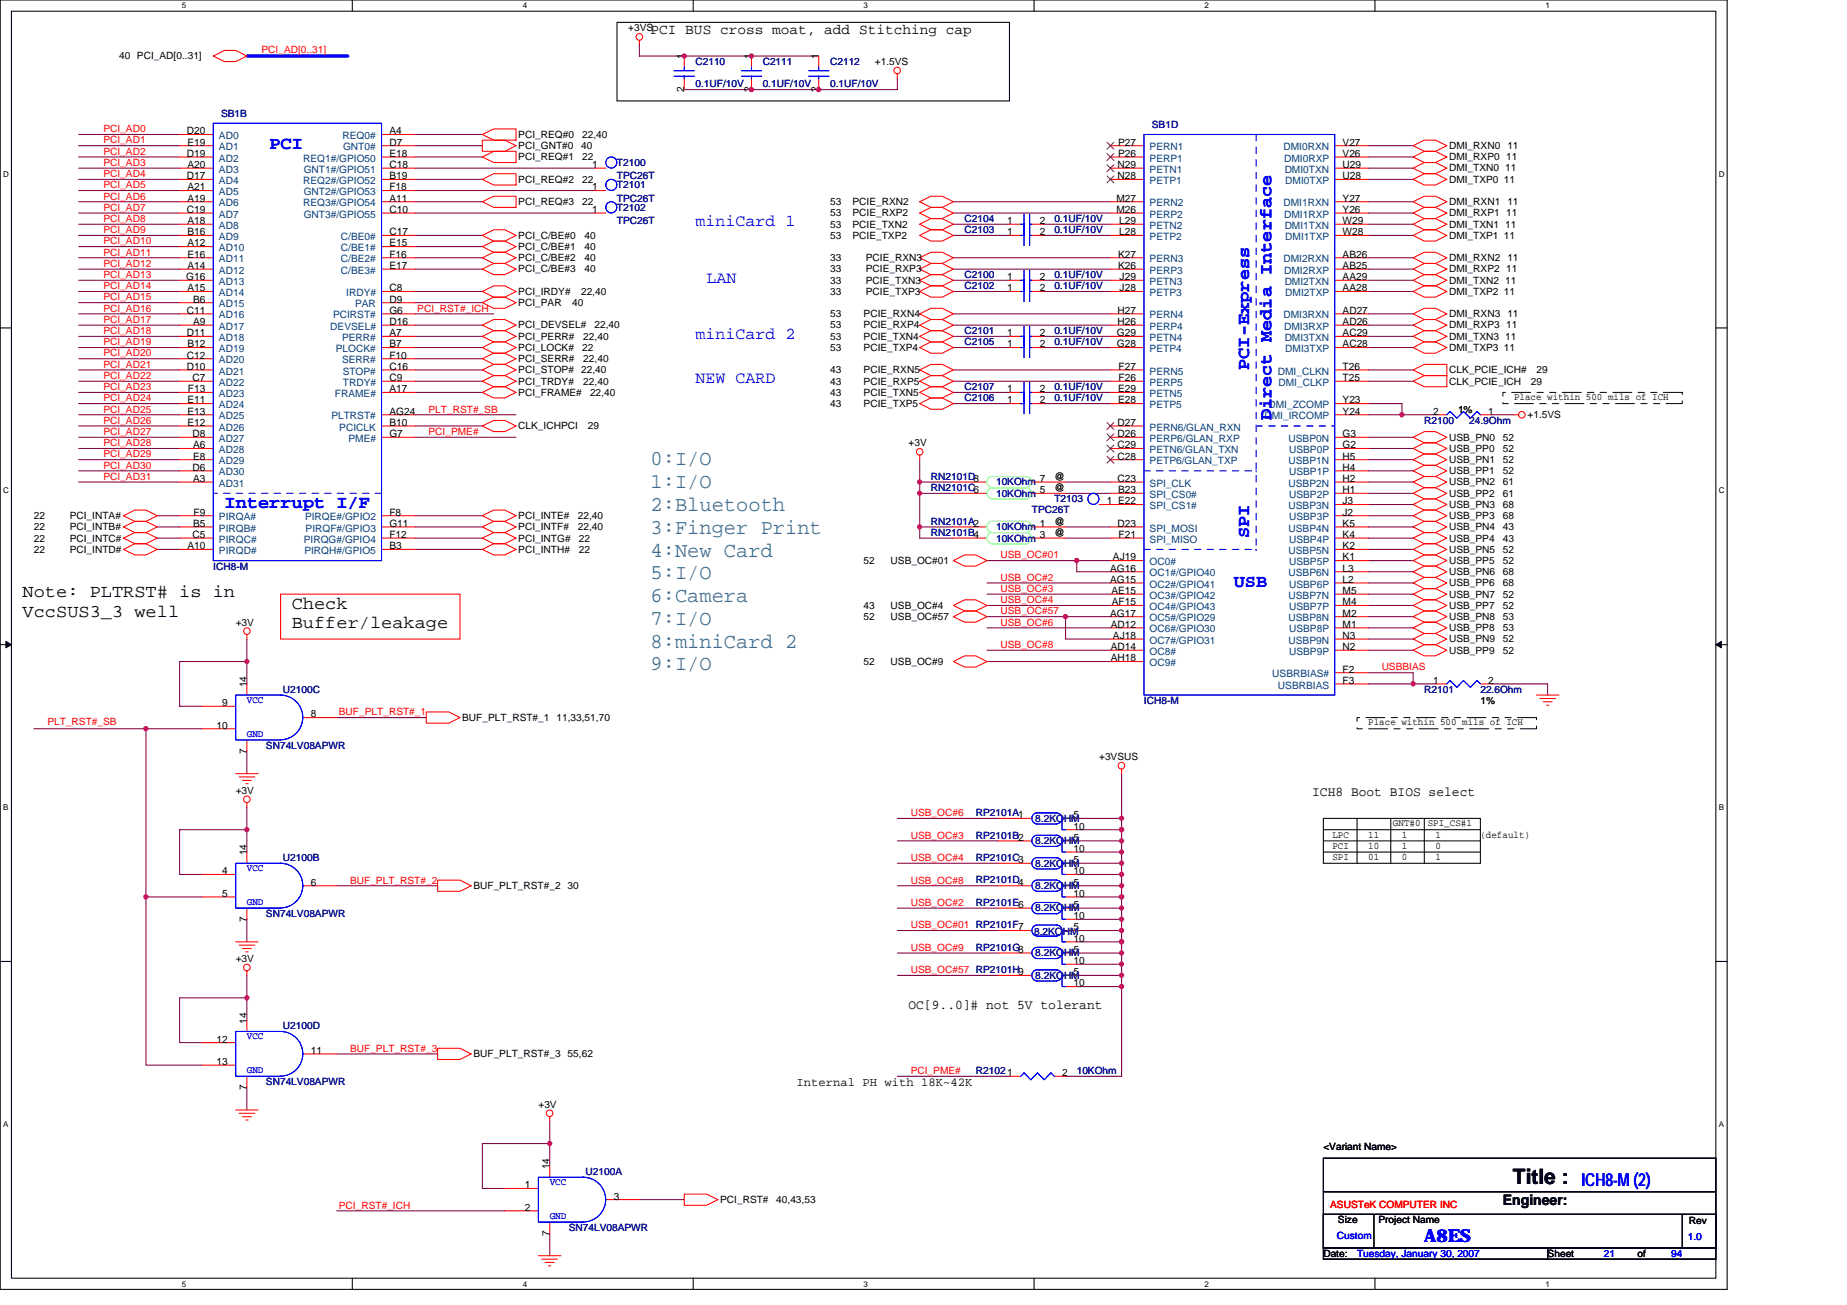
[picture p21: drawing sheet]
<svg xmlns="http://www.w3.org/2000/svg" width="297mm" height="210mm" viewBox="0 0 297 210" stroke-linecap="round" stroke-linejoin="round" font-family="sans-serif">
<defs><g id="words">
<g font-size="3.4" fill="#408080">
<text x="104.6" y="74.9">0:I/O</text>
<text x="104.6" y="78.5">1:I/O</text>
<text x="104.6" y="82.2">2:Bluetooth</text>
<text x="104.6" y="85.9">3:Finger Print</text>
<text x="104.6" y="89.5">4:New Card</text>
<text x="104.6" y="93.2">5:I/O</text>
<text x="104.6" y="96.8">6:Camera</text>
<text x="104.6" y="100.5">7:I/O</text>
<text x="104.6" y="104.2">8:miniCard 2</text>
<text x="104.6" y="107.8">9:I/O</text>
</g>
<text font-size="3.4" x="243.3" y="190.4">Title :</text>
<g font-size="2.9" fill="#00f">
<text x="43.3" y="24">PCI</text>
<text x="200.9" y="59.5" transform="rotate(-90 200.9 59.5)">PCI-Express</text>
<text x="204.5" y="67.6" transform="rotate(-90 204.5 67.6)">Direct Media Interface</text>
<text x="36.1" y="81.7">Interrupt I/F</text>
<text x="200.9" y="86.6" transform="rotate(-90 200.9 86.6)">SPI</text>
<text x="198.4" y="94.4">USB</text>
<text x="254.3" y="190.7">ICH8-M (2)</text>
<text x="229.1" y="199.8">A8ES</text>
</g>
<g font-size="2.9">
<text x="3.6" y="96.1">Note: PLTRST# is in</text>
<text x="3.6" y="99.2">VccSUS3_3 well</text>
<text x="46.9" y="97.9">Check</text>
<text x="46.9" y="101">Buffer/leakage</text>
</g>
<g font-size="2.7" fill="#00f">
<text x="111.8" y="36.4">miniCard 1</text>
<text x="113.6" y="45.4">LAN</text>
<text x="111.8" y="54.5">miniCard 2</text>
<text x="111.8" y="61.7">NEW CARD</text>
</g>
<g font-size="2.3">
<text x="104.6" y="5.4">PCI BUS cross moat, add Stitching cap</text>
<text x="241.7" y="193.9">Engineer:</text>
</g>
<g font-size="2.2">
<text x="211" y="128">ICH8 Boot BIOS select</text>
<text x="146.1" y="162.2">OC[9..0]# not 5V tolerant</text>
</g>
<text font-size="2" x="128.1" y="174.7">Internal PH with 18K~42K</text>
<g font-size="1.6">
<text x="101" y="5">+3VS</text>
<text x="19.2" y="9.5">40 PCI_AD[0..31]</text>
<text x="110" y="9.5" transform="rotate(-90 110 9.5)">1</text>
<text x="120.8" y="9.5" transform="rotate(-90 120.8 9.5)">1</text>
<text x="131.7" y="9.5" transform="rotate(-90 131.7 9.5)">1</text>
<text x="140.7" y="10.5">+1.5VS</text>
<text x="110" y="14.8" transform="rotate(-90 110 14.8)">2</text>
<text x="120.8" y="14.8" transform="rotate(-90 120.8 14.8)">2</text>
<text x="131.7" y="14.8" transform="rotate(-90 131.7 14.8)">2</text>
<text x="30" y="21.6">D20</text>
<text x="30.1" y="23.4">E19</text>
<text x="62.6" y="21.6">A4</text>
<text x="62.6" y="23.4">D7</text>
<text x="83.4" y="22.2">PCI_REQ#0</text>
<text x="83.4" y="24">PCI_GNT#0</text>
<text x="93.4" y="24">40</text>
<text x="93.6" y="22.2">22,40</text>
<text x="179.8" y="23.4">P27</text>
<text x="215.9" y="23.4">V27</text>
<text x="233" y="24">DMI_RXN0</text>
<text x="242.4" y="24">11</text>
<text x="30" y="25.2">D19</text>
<text x="30" y="28.8">D17</text>
<text x="30.1" y="27">A20</text>
<text x="62.6" y="27">C18</text>
<text x="62.6" y="25.2">E18</text>
<text x="62.6" y="28.8">B19</text>
<text x="83.4" y="25.8">PCI_REQ#1</text>
<text x="83.4" y="29.4">PCI_REQ#2</text>
<text x="93.6" y="25.8">22</text>
<text x="93.6" y="29.4">22</text>
<text x="95.2" y="27">1</text>
<text x="179.7" y="27">N29</text>
<text x="179.7" y="28.8">N28</text>
<text x="179.8" y="25.2">P26</text>
<text x="215.9" y="25.2">V26</text>
<text x="215.9" y="27">U29</text>
<text x="215.9" y="28.8">U28</text>
<text x="233" y="25.8">DMI_RXP0 11</text>
<text x="233" y="29.4">DMI_TXP0 11</text>
<text x="233" y="27.6">DMI_TXN0 11</text>
<text x="30" y="34.2">C19</text>
<text x="30.1" y="30.6">A21</text>
<text x="30.1" y="32.4">A19</text>
<text x="62.6" y="30.6">F18</text>
<text x="62.6" y="34.2">C10</text>
<text x="62.6" y="32.4">A11</text>
<text x="83.4" y="33">PCI_REQ#3</text>
<text x="93.6" y="33">22</text>
<text x="95.2" y="34.2">1</text>
<text x="95.2" y="30.6">1</text>
<text x="133.5" y="33">53</text>
<text x="133.5" y="34.8">53</text>
<text x="137.1" y="33">PCIE_RXN2</text>
<text x="137.1" y="34.8">PCIE_RXP2</text>
<text x="179.6" y="32.4">M27</text>
<text x="179.6" y="34.2">M26</text>
<text x="215.9" y="32.4">Y27</text>
<text x="215.9" y="34.2">Y26</text>
<text x="233" y="34.8">DMI_RXP1 11</text>
<text x="233" y="33">DMI_RXN1</text>
<text x="242.4" y="33">11</text>
<text x="30.1" y="36">A18</text>
<text x="30.1" y="37.8">B16</text>
<text x="30.1" y="39.6">A12</text>
<text x="30.1" y="41.4">E16</text>
<text x="62.6" y="37.8">C17</text>
<text x="62.6" y="39.6">E15</text>
<text x="62.6" y="41.4">F16</text>
<text x="83.4" y="40.2">PCI_C/BE#1</text>
<text x="83.4" y="38.4">PCI_C/BE#0</text>
<text x="94" y="40.2">40</text>
<text x="94" y="38.4">40</text>
<text x="133.5" y="36.6">53</text>
<text x="133.5" y="38.4">53</text>
<text x="137.1" y="36.6">PCIE_TXN2</text>
<text x="137.1" y="38.4">PCIE_TXP2</text>
<text x="162" y="36">1</text>
<text x="162" y="37.8">1</text>
<text x="167.2" y="36">2</text>
<text x="167.2" y="37.8">2</text>
<text x="179.8" y="41.4">K27</text>
<text x="180" y="36">L29</text>
<text x="180" y="37.8">L28</text>
<text x="215.9" y="41.4">AB26</text>
<text x="215.9" y="36">W29</text>
<text x="215.9" y="37.8">W28</text>
<text x="233" y="36.6">DMI_TXN1 11</text>
<text x="233" y="38.4">DMI_TXP1 11</text>
<text x="29.9" y="45.1">G16</text>
<text x="30.1" y="43.3">A14</text>
<text x="30.1" y="46.9">A15</text>
<text x="62.6" y="43.3">E17</text>
<text x="62.6" y="46.9">C8</text>
<text x="83.4" y="47.4">PCI_IRDY#</text>
<text x="83.4" y="43.8">PCI_C/BE#3</text>
<text x="83.4" y="42">PCI_C/BE#2</text>
<text x="93.4" y="47.4">22,40</text>
<text x="94" y="43.8">40</text>
<text x="94" y="42">40</text>
<text x="133.5" y="42">33</text>
<text x="133.5" y="47.4">33</text>
<text x="133.5" y="45.6">33</text>
<text x="133.5" y="43.8">33</text>
<text x="139.3" y="42">PCIE_RXN3</text>
<text x="139.3" y="47.4">PCIE_TXP3</text>
<text x="139.3" y="45.6">PCIE_TXN3</text>
<text x="139.3" y="43.8">PCIE_RXP3</text>
<text x="162" y="45.1">1</text>
<text x="162" y="46.9">1</text>
<text x="167.2" y="45.1">2</text>
<text x="167.2" y="46.9">2</text>
<text x="179.8" y="43.3">K26</text>
<text x="180.1" y="45.1">J29</text>
<text x="180.1" y="46.9">J28</text>
<text x="215.9" y="43.3">AB25</text>
<text x="215.9" y="45.1">AA29</text>
<text x="215.9" y="46.9">AA28</text>
<text x="233" y="43.8">DMI_RXP2 11</text>
<text x="233" y="47.4">DMI_TXP2 11</text>
<text x="233" y="42">DMI_RXN2</text>
<text x="233" y="45.6">DMI_TXN2 11</text>
<text x="242.4" y="42">11</text>
<text x="30" y="50.5">C11</text>
<text x="31" y="48.7">B6</text>
<text x="31" y="52.3">A9</text>
<text x="62.6" y="52.3">D16</text>
<text x="62.6" y="48.7">D9</text>
<text x="62.6" y="50.5">G6</text>
<text x="83.4" y="49.2">PCI_PAR</text>
<text x="83.4" y="52.8">PCI_DEVSEL#</text>
<text x="92" y="49.2">40</text>
<text x="95.6" y="52.8">22,40</text>
<text x="133.5" y="51">53</text>
<text x="133.5" y="52.8">53</text>
<text x="138.9" y="51">PCIE_RXN4</text>
<text x="138.9" y="52.8">PCIE_RXP4</text>
<text x="179.7" y="50.5">H27</text>
<text x="179.7" y="52.3">H26</text>
<text x="215.9" y="50.5">AD27</text>
<text x="215.9" y="52.3">AD26</text>
<text x="233" y="51">DMI_RXN3</text>
<text x="233" y="52.8">DMI_RXP3 11</text>
<text x="242.4" y="51">11</text>
<text x="30" y="54.1">D11</text>
<text x="30" y="57.7">C12</text>
<text x="30" y="59.5">D10</text>
<text x="30.1" y="55.9">B12</text>
<text x="62.6" y="55.9">B7</text>
<text x="62.6" y="54.1">A7</text>
<text x="62.6" y="57.7">F10</text>
<text x="62.6" y="59.5">C16</text>
<text x="83.4" y="54.6">PCI_PERR#</text>
<text x="83.4" y="56.4">PCI_LOCK#</text>
<text x="83.4" y="58.3">PCI_SERR#</text>
<text x="93.6" y="56.4">22</text>
<text x="93.8" y="54.6">22,40</text>
<text x="93.8" y="58.3">22,40</text>
<text x="133.5" y="56.4">53</text>
<text x="133.5" y="54.6">53</text>
<text x="138.9" y="56.4">PCIE_TXP4</text>
<text x="138.9" y="54.6">PCIE_TXN4</text>
<text x="162" y="55.9">1</text>
<text x="162" y="54.1">1</text>
<text x="167.2" y="55.9">2</text>
<text x="167.2" y="54.1">2</text>
<text x="179.6" y="54.1">G29</text>
<text x="179.6" y="55.9">G28</text>
<text x="179.9" y="59.5">F27</text>
<text x="215.9" y="59.5">T26</text>
<text x="215.9" y="54.1">AC29</text>
<text x="215.9" y="55.9">AC28</text>
<text x="233" y="56.4">DMI_TXP3 11</text>
<text x="233" y="54.6">DMI_TXN3 11</text>
<text x="30.1" y="64.9">E11</text>
<text x="30.2" y="63.1">F13</text>
<text x="30.9" y="61.3">C7</text>
<text x="62.6" y="61.3">C9</text>
<text x="62.6" y="63.1">A17</text>
<text x="83.4" y="63.6">PCI_FRAME#</text>
<text x="83.4" y="60">PCI_STOP#</text>
<text x="83.4" y="61.8">PCI_TRDY#</text>
<text x="93.4" y="60">22,40</text>
<text x="93.8" y="61.8">22,40</text>
<text x="94.9" y="63.6">22,40</text>
<text x="133.5" y="60">43</text>
<text x="133.5" y="61.8">43</text>
<text x="133.5" y="63.6">43</text>
<text x="133.5" y="65.4">43</text>
<text x="138.9" y="60">PCIE_RXN5</text>
<text x="138.9" y="61.8">PCIE_RXP5</text>
<text x="138.9" y="63.6">PCIE_TXN5</text>
<text x="138.9" y="65.4">PCIE_TXP5</text>
<text x="162" y="64.9">1</text>
<text x="162" y="63.1">1</text>
<text x="167.2" y="64.9">2</text>
<text x="167.2" y="63.1">2</text>
<text x="179.8" y="63.1">E29</text>
<text x="179.8" y="64.9">E28</text>
<text x="179.9" y="61.3">F26</text>
<text x="215.9" y="64.9">Y23</text>
<text x="215.9" y="61.3">T25</text>
<text x="233" y="60">CLK_PCIE_ICH#</text>
<text x="233" y="61.8">CLK_PCIE_ICH</text>
<text x="243.5" y="64.4">Place within 500 mils of ICH</text>
<text x="246.2" y="61.8">29</text>
<text x="247.1" y="60">29</text>
<text x="30.1" y="66.7">E13</text>
<text x="30.1" y="68.5">E12</text>
<text x="30.9" y="70.3">D8</text>
<text x="62.6" y="68.5">B10</text>
<text x="62.6" y="66.7">AG24</text>
<text x="62.6" y="70.3">G7</text>
<text x="83.4" y="69.1">CLK_ICHPCI</text>
<text x="94.5" y="69.1">29</text>
<text x="146.1" y="71.8">+3V</text>
<text x="179.7" y="68.5">D27</text>
<text x="179.7" y="70.3">D26</text>
<text x="215.9" y="66.7">Y24</text>
<text x="215.9" y="70.3">G3</text>
<text x="230.5" y="66.7">2</text>
<text x="233" y="70.9">USB_PN0</text>
<text x="234.5" y="66.4">1%</text>
<text x="239.3" y="66.7">1</text>
<text x="241.7" y="70.9">52</text>
<text x="245.7" y="67.3">+1.5VS</text>
<text x="30.9" y="75.7">D6</text>
<text x="31" y="72.1">A6</text>
<text x="31" y="73.9">E8</text>
<text x="31" y="77.5">A3</text>
<text x="167.2" y="77.5">7</text>
<text x="169.6" y="77.2">@</text>
<text x="179.7" y="72.1">C29</text>
<text x="179.7" y="73.9">C28</text>
<text x="179.7" y="77.5">C23</text>
<text x="215.9" y="73.9">H5</text>
<text x="215.9" y="77.5">H2</text>
<text x="215.9" y="72.1">G2</text>
<text x="215.9" y="75.7">H4</text>
<text x="233" y="72.7">USB_PP0</text>
<text x="233" y="74.5">USB_PN1</text>
<text x="233" y="76.3">USB_PP1</text>
<text x="241.7" y="74.5">52</text>
<text x="241.7" y="72.7">52</text>
<text x="241.7" y="76.3">52</text>
<text x="5.4" y="83.5">22</text>
<text x="11.2" y="83.5">PCI_INTA#</text>
<text x="31.1" y="82.9">F9</text>
<text x="62.6" y="82.9">F8</text>
<text x="83.4" y="83.5">PCI_INTE#</text>
<text x="92.9" y="83.5">22,40</text>
<text x="167.2" y="79.3">5</text>
<text x="169.6" y="79">@</text>
<text x="178" y="81.1">1 E22</text>
<text x="179.8" y="79.3">B23</text>
<text x="215.9" y="81.1">J3</text>
<text x="215.9" y="79.3">H1</text>
<text x="215.9" y="82.9">J2</text>
<text x="233" y="79.9">USB_PP2</text>
<text x="233" y="78.1">USB_PN2</text>
<text x="233" y="81.7">USB_PN3</text>
<text x="233" y="83.5">USB_PP3</text>
<text x="241.7" y="78.1">61</text>
<text x="241.7" y="81.7">68</text>
<text x="241.7" y="79.9">61</text>
<text x="241.7" y="83.5">68</text>
<text x="5.4" y="85.3">22</text>
<text x="5.4" y="88.9">22</text>
<text x="5.4" y="87.1">22</text>
<text x="11.2" y="85.3">PCI_INTB#</text>
<text x="11.2" y="88.9">PCI_INTD#</text>
<text x="11.2" y="87.1">PCI_INTC#</text>
<text x="30.1" y="88.3">A10</text>
<text x="30.9" y="86.5">C5</text>
<text x="31" y="84.7">B5</text>
<text x="62.6" y="86.5">F12</text>
<text x="62.6" y="88.3">B3</text>
<text x="62.6" y="84.7">G11</text>
<text x="83.4" y="85.3">PCI_INTF#</text>
<text x="83.4" y="87.1">PCI_INTG#</text>
<text x="83.4" y="88.9">PCI_INTH#</text>
<text x="92.9" y="85.3">22,40</text>
<text x="93.1" y="88.9">22</text>
<text x="93.1" y="87.1">22</text>
<text x="167.2" y="86.5">3</text>
<text x="167.2" y="84.7">1</text>
<text x="169.6" y="86.2">@</text>
<text x="169.6" y="84.4">@</text>
<text x="179.7" y="84.7">D23</text>
<text x="179.9" y="86.5">F21</text>
<text x="215.9" y="84.7">K5</text>
<text x="215.9" y="88.3">K2</text>
<text x="215.9" y="86.5">K4</text>
<text x="233" y="88.9">USB_PN5</text>
<text x="233" y="87.1">USB_PP4</text>
<text x="233" y="85.3">USB_PN4</text>
<text x="241.7" y="88.9">52</text>
<text x="241.7" y="85.3">43</text>
<text x="241.7" y="87.1">43</text>
<text x="138.9" y="90.7">52</text>
<text x="143.2" y="90.7">USB_OC#01</text>
<text x="178.5" y="91.9">AG16</text>
<text x="178.5" y="93.7">AG15</text>
<text x="178.7" y="95.5">AE15</text>
<text x="179" y="90.1">AJ19</text>
<text x="215.9" y="91.9">L3</text>
<text x="215.9" y="95.5">M5</text>
<text x="215.9" y="90.1">K1</text>
<text x="215.9" y="93.7">L2</text>
<text x="233" y="90.7">USB_PP5</text>
<text x="233" y="92.5">USB_PN6</text>
<text x="233" y="94.3">USB_PP6</text>
<text x="241.7" y="92.5">68</text>
<text x="241.7" y="90.7">52</text>
<text x="241.7" y="94.3">68</text>
<text x="37.9" y="100.6">+3V</text>
<text x="138.9" y="99.7">52</text>
<text x="138.9" y="97.9">43</text>
<text x="143.2" y="99.7">USB_OC#57</text>
<text x="143.2" y="97.9">USB_OC#4</text>
<text x="178.5" y="99.2">AG17</text>
<text x="178.6" y="101">AD12</text>
<text x="178.8" y="97.4">AF15</text>
<text x="215.9" y="99.2">M2</text>
<text x="215.9" y="97.4">M4</text>
<text x="215.9" y="101">M1</text>
<text x="233" y="96.1">USB_PN7</text>
<text x="233" y="97.9">USB_PP7</text>
<text x="233" y="101.5">USB_PP8</text>
<text x="233" y="99.7">USB_PN8</text>
<text x="241.7" y="96.1">52</text>
<text x="241.7" y="99.7">53</text>
<text x="241.7" y="97.9">52</text>
<text x="241.7" y="101.5">53</text>
<text x="138.9" y="106.9">52</text>
<text x="143.2" y="106.9">USB_OC#9</text>
<text x="178.6" y="104.6">AD14</text>
<text x="178.6" y="106.4">AH18</text>
<text x="179" y="102.8">AJ18</text>
<text x="215.9" y="102.8">N3</text>
<text x="215.9" y="104.6">N2</text>
<text x="233" y="103.3">USB_PN9</text>
<text x="233" y="105.1">USB_PP9</text>
<text x="241.7" y="103.3">52</text>
<text x="241.7" y="105.1">52</text>
<text x="35.7" y="113.6">9</text>
<text x="39.7" y="110.5" transform="rotate(-90 39.7 110.5)">14</text>
<text x="215.9" y="110">F3</text>
<text x="215.9" y="108.2">F2</text>
<text x="230.5" y="110">1</text>
<text x="238.1" y="113.2">1%</text>
<text x="239.3" y="110">2</text>
<text x="34.8" y="117.2">10</text>
<text x="50" y="115.4">8</text>
<text x="74.3" y="116">BUF_PLT_RST#_1 11,33,51,70</text>
<text x="220" y="116.7">Place within 500 mils of ICH</text>
<text x="39.7" y="121.2" transform="rotate(-90 39.7 121.2)">7</text>
<text x="176.8" y="122.3">+3VSUS</text>
<text x="37.9" y="127.7">+3V</text>
<text x="172.6" y="131.6">5</text>
<text x="39.7" y="137.6" transform="rotate(-90 39.7 137.6)">14</text>
<text x="172.6" y="133.4">10</text>
<text x="172.6" y="135.2">5</text>
<text x="172.6" y="137">10</text>
<text x="214.3" y="134.7">LPC</text>
<text x="214.3" y="136.5">PCI</text>
<text x="220" y="136.5">10</text>
<text x="220" y="134.7">11</text>
<text x="224" y="132.9">GNT#0</text>
<text x="225.5" y="134.7">1</text>
<text x="225.5" y="136.5">1</text>
<text x="229.6" y="132.9">SPI_CS#1</text>
<text x="230.9" y="134.7">1</text>
<text x="230.9" y="136.5">0</text>
<text x="238.1" y="134.7">(default)</text>
<text x="35.7" y="140.6">4</text>
<text x="50" y="142.5">6</text>
<text x="76.1" y="143">BUF_PLT_RST#_2 30</text>
<text x="172.6" y="142.5">5</text>
<text x="172.6" y="138.8">5</text>
<text x="172.6" y="140.6">10</text>
<text x="214.3" y="138.3">SPI</text>
<text x="220" y="138.3">01</text>
<text x="225.5" y="138.3">0</text>
<text x="230.9" y="138.3">1</text>
<text x="35.7" y="144.3">5</text>
<text x="39.7" y="148.3" transform="rotate(-90 39.7 148.3)">7</text>
<text x="172.6" y="144.3">10</text>
<text x="172.6" y="146">5</text>
<text x="172.6" y="147.8">10</text>
<text x="172.6" y="149.6">5</text>
<text x="37.9" y="154.7">+3V</text>
<text x="172.6" y="151.5">10</text>
<text x="172.6" y="153.3">5</text>
<text x="172.6" y="155.1">10</text>
<text x="172.6" y="156.9">5</text>
<text x="172.6" y="158.7">10</text>
<text x="34.8" y="167.7">12</text>
<text x="39.7" y="164.6" transform="rotate(-90 39.7 164.6)">14</text>
<text x="34.8" y="171.3">13</text>
<text x="50" y="169.5">11</text>
<text x="76.1" y="170.1">BUF_PLT_RST#_3 55,62</text>
<text x="170.8" y="173.1">2</text>
<text x="39.7" y="175.3" transform="rotate(-90 39.7 175.3)">7</text>
<text x="86.6" y="178.2">+3V</text>
<text x="212.8" y="185">&lt;Variant Name&gt;</text>
<text x="84.4" y="191.1">1</text>
<text x="88.4" y="188.1" transform="rotate(-90 88.4 188.1)">14</text>
<text x="84.4" y="194.7">2</text>
<text x="98.7" y="192.9">3</text>
<text x="115.8" y="193.5">PCI_RST#</text>
<text x="124.8" y="193.5">40,43,53</text>
<text x="215.2" y="196.7">Size</text>
<text x="221.7" y="196.7">Project Name</text>
<text x="271.6" y="196.9">Rev</text>
<text x="88.4" y="198.8" transform="rotate(-90 88.4 198.8)">7</text>
<text x="212.8" y="202.2">Date:</text>
<text x="248.9" y="202.2">Sheet</text>
<text x="263.3" y="202.2">of</text>
</g>
<g font-size="1.6" fill="#f00">
<text x="42.1" y="8.5">PCI_AD[0..31]</text>
<text x="16.6" y="23.1">PCI_AD1</text>
<text x="16.6" y="21.3">PCI_AD0</text>
<text x="16.6" y="24.9">PCI_AD2</text>
<text x="16.6" y="26.7">PCI_AD3</text>
<text x="16.6" y="28.5">PCI_AD4</text>
<text x="16.6" y="30.3">PCI_AD5</text>
<text x="16.6" y="32.1">PCI_AD6</text>
<text x="16.6" y="33.9">PCI_AD7</text>
<text x="16.6" y="35.7">PCI_AD8</text>
<text x="16.6" y="39.3">PCI_AD10</text>
<text x="16.6" y="37.5">PCI_AD9</text>
<text x="16.6" y="41.1">PCI_AD11</text>
<text x="16.6" y="42.9">PCI_AD12</text>
<text x="16.6" y="46.5">PCI_AD14</text>
<text x="16.6" y="44.7">PCI_AD13</text>
<text x="16.6" y="53.7">PCI_AD18</text>
<text x="16.6" y="50.1">PCI_AD16</text>
<text x="16.6" y="51.9">PCI_AD17</text>
<text x="16.6" y="48.3">PCI_AD15</text>
<text x="67.1" y="50.1">PCI_RST#_ICH</text>
<text x="16.6" y="57.3">PCI_AD20</text>
<text x="16.6" y="55.5">PCI_AD19</text>
<text x="16.6" y="59.1">PCI_AD21</text>
<text x="16.6" y="64.6">PCI_AD24</text>
<text x="16.6" y="61">PCI_AD22</text>
<text x="16.6" y="62.8">PCI_AD23</text>
<text x="16.6" y="71.8">PCI_AD28</text>
<text x="16.6" y="70">PCI_AD27</text>
<text x="16.6" y="68.2">PCI_AD26</text>
<text x="16.6" y="66.4">PCI_AD25</text>
<text x="68.9" y="66.4">PLT_RST#_SB</text>
<text x="68.9" y="70">PCI_PME#</text>
<text x="16.6" y="75.4">PCI_AD30</text>
<text x="16.6" y="77.2">PCI_AD31</text>
<text x="16.6" y="73.6">PCI_AD29</text>
<text x="160.9" y="89.8">USB_OC#01</text>
<text x="160.9" y="93.4">USB_OC#2</text>
<text x="160.9" y="95.2">USB_OC#3</text>
<text x="160.9" y="100.6">USB_OC#6</text>
<text x="160.9" y="97">USB_OC#4</text>
<text x="160.9" y="98.8">USB_OC#57</text>
<text x="160.9" y="104.2">USB_OC#8</text>
<text x="222.2" y="107.8">USBBIAS</text>
<text x="7.6" y="116.7">PLT_RST#_SB</text>
<text x="54.5" y="115.1">BUF_PLT_RST#_1</text>
<text x="146.5" y="131.3">USB_OC#6</text>
<text x="146.5" y="134.9">USB_OC#3</text>
<text x="56.3" y="142.1">BUF_PLT_RST#_2</text>
<text x="146.5" y="138.5">USB_OC#4</text>
<text x="146.5" y="142.1">USB_OC#8</text>
<text x="146.5" y="145.7">USB_OC#2</text>
<text x="146.5" y="149.3">USB_OC#01 RP2101F7</text>
<text x="146.5" y="152.9">USB_OC#9</text>
<text x="146.5" y="156.5">USB_OC#57 RP2101H9</text>
<text x="56.3" y="169.2">BUF_PLT_RST#_3</text>
<text x="146.5" y="172.8">PCI_PME#</text>
<text x="54.5" y="194.4">PCI_RST#_ICH</text>
<text x="213.9" y="194.2">ASUSTeK COMPUTER INC</text>
</g>
<g font-size="1.6" fill="#000080">
<text x="111.8" y="10.5">C2110</text>
<text x="122.7" y="10.5">C2111</text>
<text x="133.5" y="10.5">C2112</text>
<text x="111.8" y="14.1">0.1UF/10V</text>
<text x="122.7" y="14.1">0.1UF/10V</text>
<text x="133.5" y="14.1">0.1UF/10V</text>
<text x="35.6" y="18.8">SB1B</text>
<text x="185.2" y="20.6">SB1D</text>
<text x="99.2" y="26.7">T2100</text>
<text x="99.2" y="28.9">TPC26T</text>
<text x="99.2" y="33.9">T2102</text>
<text x="99.2" y="30.3">T2101</text>
<text x="99.2" y="32.4">TPC26T</text>
<text x="155.1" y="35.7">C2104</text>
<text x="169.6" y="35.7">0.1UF/10V</text>
<text x="99.2" y="36.1">TPC26T</text>
<text x="155.1" y="37.5">C2103</text>
<text x="169.6" y="37.5">0.1UF/10V</text>
<text x="155.1" y="44.7">C2100</text>
<text x="155.1" y="46.5">C2102</text>
<text x="169.6" y="44.7">0.1UF/10V</text>
<text x="169.6" y="46.5">0.1UF/10V</text>
<text x="155.1" y="53.7">C2101</text>
<text x="169.6" y="53.7">0.1UF/10V</text>
<text x="155.1" y="55.5">C2105</text>
<text x="169.6" y="55.5">0.1UF/10V</text>
<text x="155.1" y="64.6">C2106</text>
<text x="155.1" y="62.8">C2107</text>
<text x="169.6" y="64.6">0.1UF/10V</text>
<text x="169.6" y="62.8">0.1UF/10V</text>
<text x="229.1" y="68.2">R2100</text>
<text x="236.3" y="68.2">24.9Ohm</text>
<text x="149.7" y="77.2">RN2101D8</text>
<text x="149.7" y="79">RN2101C6</text>
<text x="160.2" y="78.1">10KOhm</text>
<text x="160.2" y="79.9">10KOhm</text>
<text x="165.9" y="82.6">TPC26T</text>
<text x="169.6" y="80.8">T2103</text>
<text x="149.7" y="86.2">RN2101B4</text>
<text x="149.7" y="84.4">RN2101A2</text>
<text x="160.2" y="87.1">10KOhm</text>
<text x="160.2" y="85.3">10KOhm</text>
<text x="34.3" y="91.6">ICH8-M</text>
<text x="45.5" y="111.4">U2100C</text>
<text x="184" y="113.2">ICH8-M</text>
<text x="229.1" y="111.4">R2101</text>
<text x="238.1" y="111.4">22.6Ohm</text>
<text x="42.8" y="120.5">SN74LV08APWR</text>
<text x="156.9" y="131.3">RP2101A1</text>
<text x="156.9" y="134.9">RP2101B2</text>
<text x="166.5" y="132.2">8.2KOHM</text>
<text x="166.5" y="135.8">8.2KOHM</text>
<text x="45.5" y="138.5">U2100B</text>
<text x="156.9" y="142.1">RP2101D4</text>
<text x="156.9" y="138.5">RP2101C3</text>
<text x="166.5" y="143">8.2KOHM</text>
<text x="166.5" y="139.4">8.2KOHM</text>
<text x="42.8" y="147.5">SN74LV08APWR</text>
<text x="156.9" y="145.7">RP2101E6</text>
<text x="166.5" y="146.6">8.2KOHM</text>
<text x="156.9" y="152.9">RP2101G8</text>
<text x="166.3" y="150.4">8.2KOHM</text>
<text x="166.5" y="153.8">8.2KOHM</text>
<text x="166.5" y="157.4">8.2KOHM</text>
<text x="45.5" y="165.5">U2100D</text>
<text x="156.9" y="172.8">R21021</text>
<text x="173.2" y="172.8">10KOhm</text>
<text x="42.8" y="174.6">SN74LV08APWR</text>
<text x="94.2" y="189">U2100A</text>
<text x="91.5" y="198">SN74LV08APWR</text>
</g>
<g font-size="1.6" fill="#004080">
<text x="35.2" y="22.4">AD0</text>
<text x="55.1" y="22.4">REQ0#</text>
<text x="35.2" y="24.2">AD1</text>
<text x="35.2" y="26">AD2</text>
<text x="35.2" y="27.8">AD3</text>
<text x="35.2" y="29.6">AD4</text>
<text x="48.8" y="26">REQ1#/GPIO50</text>
<text x="48.8" y="29.6">REQ2#/GPIO52</text>
<text x="48.8" y="27.8">GNT1#/GPIO51</text>
<text x="55.2" y="24.2">GNT0#</text>
<text x="184.9" y="24.2">PERN1</text>
<text x="184.9" y="26">PERP1</text>
<text x="184.9" y="27.8">PETN1</text>
<text x="184.9" y="29.6">PETP1</text>
<text x="206.4" y="24.2">DMI0RXN</text>
<text x="206.5" y="26">DMI0RXP</text>
<text x="206.6" y="27.8">DMI0TXN</text>
<text x="206.7" y="29.6">DMI0TXP</text>
<text x="35.2" y="31.4">AD5</text>
<text x="35.2" y="33.2">AD6</text>
<text x="35.2" y="35">AD7</text>
<text x="48.8" y="33.2">REQ3#/GPIO54</text>
<text x="48.8" y="31.4">GNT2#/GPIO53</text>
<text x="48.8" y="35">GNT3#/GPIO55</text>
<text x="184.9" y="33.2">PERN2</text>
<text x="184.9" y="35">PERP2</text>
<text x="206.4" y="33.2">DMI1RXN</text>
<text x="206.5" y="35">DMI1RXP</text>
<text x="35.2" y="36.8">AD8</text>
<text x="35.2" y="38.6">AD9</text>
<text x="35.2" y="40.4">AD10</text>
<text x="54.8" y="38.6">C/BE0#</text>
<text x="54.8" y="40.4">C/BE1#</text>
<text x="184.9" y="36.8">PETN2</text>
<text x="184.9" y="38.6">PETP2</text>
<text x="206.6" y="36.8">DMI1TXN</text>
<text x="206.7" y="38.6">DMI1TXP</text>
<text x="35.2" y="42.2">AD11</text>
<text x="35.2" y="44">AD12</text>
<text x="35.2" y="45.8">AD13</text>
<text x="35.2" y="47.6">AD14</text>
<text x="54.8" y="42.2">C/BE2#</text>
<text x="54.8" y="44">C/BE3#</text>
<text x="55.7" y="47.6">IRDY#</text>
<text x="184.9" y="42.2">PERN3</text>
<text x="184.9" y="44">PERP3</text>
<text x="184.9" y="45.8">PETN3</text>
<text x="184.9" y="47.6">PETP3</text>
<text x="206.4" y="42.2">DMI2RXN</text>
<text x="206.5" y="44">DMI2RXP</text>
<text x="206.6" y="45.8">DMI2TXN</text>
<text x="206.7" y="47.6">DMI2TXP</text>
<text x="35.2" y="49.4">AD15</text>
<text x="35.2" y="51.2">AD16</text>
<text x="35.2" y="53">AD17</text>
<text x="53.1" y="53">DEVSEL#</text>
<text x="53.6" y="51.2">PCIRST#</text>
<text x="57.1" y="49.4">PAR</text>
<text x="184.9" y="51.2">PERN4</text>
<text x="184.9" y="53">PERP4</text>
<text x="206.4" y="51.2">DMI3RXN</text>
<text x="206.5" y="53">DMI3RXP</text>
<text x="35.2" y="54.8">AD18</text>
<text x="35.2" y="56.6">AD19</text>
<text x="35.2" y="58.4">AD20</text>
<text x="54" y="56.6">PLOCK#</text>
<text x="55" y="54.8">PERR#</text>
<text x="55" y="58.4">SERR#</text>
<text x="184.9" y="54.8">PETN4</text>
<text x="184.9" y="56.6">PETP4</text>
<text x="206.6" y="54.8">DMI3TXN</text>
<text x="206.7" y="56.6">DMI3TXP</text>
<text x="35.2" y="60.2">AD21</text>
<text x="35.2" y="62.1">AD22</text>
<text x="35.2" y="63.9">AD23</text>
<text x="35.2" y="65.7">AD24</text>
<text x="53.9" y="63.9">FRAME#</text>
<text x="55.1" y="60.2">STOP#</text>
<text x="55.1" y="62.1">TRDY#</text>
<text x="184.9" y="60.2">PERN5</text>
<text x="184.9" y="62.1">PERP5</text>
<text x="184.9" y="63.9">PETN5</text>
<text x="184.9" y="65.7">PETP5</text>
<text x="204" y="65.7">DMI_ZCOMP</text>
<text x="205.5" y="60.2">DMI_CLKN</text>
<text x="205.6" y="62.1">DMI_CLKP</text>
<text x="35.2" y="67.5">AD25</text>
<text x="35.2" y="69.3">AD26</text>
<text x="35.2" y="71.1">AD27</text>
<text x="53.3" y="67.5">PLTRST#</text>
<text x="54.6" y="69.3">PCICLK</text>
<text x="56" y="71.1">PME#</text>
<text x="184.9" y="69.3">PERN6/GLAN_RXN</text>
<text x="184.9" y="71.1">PERP6/GLAN_RXP</text>
<text x="203.4" y="67.5">DMI_IRCOMP</text>
<text x="207.2" y="71.1">USBP0N</text>
<text x="35.2" y="72.9">AD28</text>
<text x="35.2" y="74.7">AD29</text>
<text x="35.2" y="76.5">AD30</text>
<text x="184.9" y="72.9">PETN6/GLAN_TXN</text>
<text x="184.9" y="74.7">PETP6/GLAN_TXP</text>
<text x="207.2" y="74.7">USBP1N</text>
<text x="207.3" y="72.9">USBP0P</text>
<text x="207.3" y="76.5">USBP1P</text>
<text x="35.2" y="78.3">AD31</text>
<text x="35.2" y="83.7">PIRQA#</text>
<text x="49.1" y="83.7">PIRQE#/GPIO2</text>
<text x="184.9" y="78.3">SPI_CLK</text>
<text x="184.9" y="80.1">SPI_CS0#</text>
<text x="184.9" y="81.9">SPI_CS1#</text>
<text x="207.2" y="78.3">USBP2N</text>
<text x="207.2" y="81.9">USBP3N</text>
<text x="207.3" y="80.1">USBP2P</text>
<text x="207.3" y="83.7">USBP3P</text>
<text x="35.2" y="85.5">PIRQB#</text>
<text x="35.2" y="87.3">PIRQC#</text>
<text x="35.2" y="89.1">PIRQD#</text>
<text x="48.9" y="87.3">PIRQG#/GPIO4</text>
<text x="49" y="89.1">PIRQH#/GPIO5</text>
<text x="49.1" y="85.5">PIRQF#/GPIO3</text>
<text x="184.9" y="85.5">SPI_MOSI</text>
<text x="184.9" y="87.3">SPI_MISO</text>
<text x="207.2" y="85.5">USBP4N</text>
<text x="207.2" y="89.1">USBP5N</text>
<text x="207.3" y="87.3">USBP4P</text>
<text x="184.9" y="90.9">OC0#</text>
<text x="184.9" y="92.7">OC1#/GPIO40</text>
<text x="184.9" y="94.5">OC2#/GPIO41</text>
<text x="207.2" y="92.7">USBP6N</text>
<text x="207.3" y="90.9">USBP5P</text>
<text x="207.3" y="94.5">USBP6P</text>
<text x="184.9" y="96.3">OC3#/GPIO42</text>
<text x="184.9" y="98.1">OC4#/GPIO43</text>
<text x="184.9" y="99.9">OC5#/GPIO29</text>
<text x="184.9" y="101.7">OC6#/GPIO30</text>
<text x="207.2" y="96.3">USBP7N</text>
<text x="207.2" y="99.9">USBP8N</text>
<text x="207.3" y="98.1">USBP7P</text>
<text x="207.3" y="101.7">USBP8P</text>
<text x="184.9" y="103.5">OC7#/GPIO31</text>
<text x="184.9" y="105.3">OC8#</text>
<text x="184.9" y="107.1">OC9#</text>
<text x="207.2" y="103.5">USBP9N</text>
<text x="207.3" y="105.3">USBP9P</text>
<text x="204.6" y="108.9">USBRBIAS#</text>
<text x="205.5" y="110.7">USBRBIAS</text>
</g>
<g font-size="1.6" fill="#00f">
<text x="39.7" y="113.1">VCC</text>
<text x="39.7" y="118.5">GND</text>
<text x="39.7" y="140.1">VCC</text>
<text x="39.7" y="145.5">GND</text>
<text x="39.7" y="167.2">VCC</text>
<text x="39.7" y="172.6">GND</text>
<text x="88.4" y="190.6">VCC</text>
<text x="88.4" y="196">GND</text>
<text x="215" y="199.3">Custom</text>
<text x="218.2" y="202.2">Tuesday, January 30, 2007</text>
<text x="257.9" y="202.2">21</text>
<text x="268.7" y="202.2">94</text>
<text x="271.4" y="199.5">1.0</text>
</g>
<g font-size="1.3">
<text x="29.2" y="1.4">5</text>
<text x="84.1" y="1.4">4</text>
<text x="138.9" y="1.4">3</text>
<text x="193.7" y="1.4">2</text>
<text x="248.5" y="1.4">1</text>
<text x=".5" y="28.4">D</text>
<text x="276.4" y="28.4">D</text>
<text x=".5" y="79.4">C</text>
<text x="276.4" y="79.4">C</text>
<text x=".5" y="130.3">B</text>
<text x="276.4" y="130.3">B</text>
<text x=".5" y="181.3">A</text>
<text x="276.4" y="181.3">A</text>
<text x="29.2" y="206.9">5</text>
<text x="84.1" y="206.9">4</text>
<text x="138.9" y="206.9">3</text>
<text x="193.7" y="206.9">2</text>
<text x="248.5" y="206.9">1</text>
</g>
</g></defs>
<path d="M0 0h277.8v207.4h-277.8zM1.8 1.8h274.1v203.8h-274.1z" fill="none" stroke="#000" stroke-width=".17"/>
<g fill="#fff">
<path d="M29.2 .2h.8v1.4h-.8z"/>
<path d="M29.2 205.8h.8v1.4h-.8z"/>
</g>
<path d="M56.7 0v1.8M56.7 205.6v1.8" fill="none" stroke="#000" stroke-width=".17"/>
<g fill="#fff">
<path d="M84.1 .2h.7v1.4h-.7z"/>
<path d="M84.1 205.8h.7v1.4h-.7z"/>
</g>
<path d="M111.5 0v1.8M111.5 205.6v1.8" fill="none" stroke="#000" stroke-width=".17"/>
<g fill="#fff">
<path d="M138.9 .2h.7v1.4h-.7z"/>
<path d="M138.9 205.8h.7v1.4h-.7z"/>
</g>
<path d="M166.3 0v1.8M166.3 205.6v1.8" fill="none" stroke="#000" stroke-width=".17"/>
<g fill="#fff">
<path d="M193.7 .2h.7v1.4h-.7z"/>
<path d="M193.7 205.8h.7v1.4h-.7z"/>
</g>
<path d="M221.1 0v1.8M221.1 205.6v1.8" fill="none" stroke="#000" stroke-width=".17"/>
<g fill="#fff">
<path d="M248.5 .2h.8v1.4h-.8z"/>
<path d="M248.5 205.8h.8v1.4h-.8z"/>
<path d="M.5 27.3h.9v1.4h-.9z"/>
<path d="M276.4 27.3h.9v1.4h-.9z"/>
<path d="M.5 78.2h.9v1.5h-.9z"/>
<path d="M276.4 78.2h.9v1.5h-.9z"/>
</g>
<path d="M0 52.7h1.8M275.9 52.7h1.8" fill="none" stroke="#000" stroke-width=".17"/>
<g fill="#fff">
<path d="M.5 129.2h.9v1.4h-.9z"/>
<path d="M276.4 129.2h.9v1.4h-.9z"/>
</g>
<path d="M0 103.7h1.8M275.9 103.7h1.8" fill="none" stroke="#000" stroke-width=".17"/>
<path d="M.9 103.2l.9 .5-.9 .5zM275.9 103.7l.9-.5v1z" fill="#000" stroke="#000" stroke-width=".16"/>
<g fill="#fff">
<path d="M.5 180.1h.9v1.4h-.9z"/>
<path d="M276.4 180.1h.9v1.4h-.9z"/>
</g>
<g fill="none" stroke="#000" stroke-width=".17">
<path d="M99.2 3.6h63.1v12.6h-63.1zM212.8 131.6h25.3v7.3h-25.3zM212.8 137.1h25.3M212.8 135.3h25.3M212.8 133.5h25.3M218.2 131.6v7.3M223.7 131.6v7.3M229.1 131.6v7.3M0 154.6h1.8M275.9 154.6h1.8M212.8 186.3h63.1v14.4h-63.1zM212.8 195.3h8.2v5.4h-8.2z"/>
<path d="M212.8 191.7h63.1M221.1 195.3h49.4M270.5 195.3h5.4v5.4h-5.4zM212.8 200.7h36.1v1.8h-36.1zM248.9 200.7h27v1.8h-27z"/>
</g>
<g fill="none" stroke="#800040" stroke-width=".17">
<path d="M102.8 7.2v1.8h28.9M144.3 12.6v1.8h-34.3M12.7 23.4h16.2M12.7 25.3h16.2M12.7 27.1h16.2M12.7 39.7h16.2M12.7 21.6h16.2M12.7 30.6h16.2M12.7 37.9h16.2M12.7 28.9h16.2M12.7 32.4h16.2M12.7 34.3h16.2"/>
<path d="M12.7 36.1h16.2M66.8 23.4h10.8M66.8 25.3h10.8M66.8 27.1h28.8M66.8 39.7h10.8M66.8 21.6h10.8M66.8 30.6h28.8M66.8 37.9h10.8M66.8 28.9h10.8M66.8 32.4h10.8M66.8 34.3h28.8M153.3 37.9h9"/>
<path d="M153.3 32.4h25.3M153.3 34.3h25.3M153.3 36.1h9M167.7 37.9h10.9M167.7 36.1h10.9M220 23.4h7.3M220 25.3h7.3M220 27.1h7.3M220 37.9h7.3M220 28.9h7.3M220 32.4h7.3M220 34.3h7.3"/>
<path d="M220 36.1h7.3M12.7 54.1h16.2M12.7 57.7h16.2M12.7 50.5h16.2M12.7 43.3h16.2M12.7 52.3h16.2M12.7 48.7h16.2M12.7 41.5h16.2M12.7 55.9h16.2M12.7 46.9h16.2M12.7 45.1h16.2M12.7 59.5h16.2"/>
<path d="M66.8 54.1h10.8M66.8 57.7h10.8M66.8 50.5h12.6M66.8 43.3h10.8M66.8 52.3h10.8M66.8 48.7h10.8M66.8 41.5h10.8M66.8 55.9h10.8M66.8 46.9h10.8M66.8 59.5h10.8M153.3 54.1h9M153.3 50.5h25.3"/>
<path d="M153.3 43.3h25.3M153.3 52.3h25.3M153.3 41.5h25.3M153.3 55.9h9M153.3 46.9h9M153.3 45.1h9M153.3 59.5h25.3M167.7 54.1h10.9M167.7 55.9h10.9M167.7 46.9h10.9M167.7 45.1h10.9M220 54.1h7.3"/>
<path d="M220 50.5h7.3M220 43.3h7.3M220 52.3h7.3M220 41.5h7.3M220 55.9h7.3M220 46.9h7.3M220 45.1h7.3M220 59.5h7.3M12.7 75.7h16.2M12.7 64.9h16.2M12.7 66.7h16.2M12.7 61.3h16.2"/>
<path d="M12.7 77.5h16.2M12.7 72.1h16.2M12.7 63.1h16.2M12.7 70.3h16.2M12.7 73.9h16.2M12.7 68.5h16.2M66.8 66.7h16.2M66.8 61.3h10.8M66.8 63.1h10.8M66.8 70.3h16.2M66.8 68.5h10.8M147.9 79.4v7.2h5.4"/>
<path d="M147.9 79.4h5.4M147.9 73.9v3.6M153.3 77.5h-5.4v1.9M153.3 64.9h9M153.3 61.3h25.3M153.3 63.1h9M167.7 64.9h10.9M167.7 63.1h10.9M171.4 77.5h7.2M171.4 79.4h7.2M220 75.7h7.3M220 64.9h5.5v1.8"/>
<path d="M220 66.7h10.9M220 61.3h7.3M220 77.5h7.3M220 72.1h7.3M220 70.3h7.3M220 73.9h7.3M220 79.4h7.3M239.9 66.7h3.6M25.3 84.8h3.6M25.3 86.6h3.6M25.3 88.4h3.6M25.3 83h3.6"/>
<path d="M66.8 84.8h10.8M66.8 86.6h10.8M66.8 88.4h10.8M66.8 83h10.8M147.9 84.8h5.4M158.7 90.2h19.9M158.7 99.2h19.9M158.7 97.4h19.9M158.7 93.8h19.9M158.7 95.6h19.9M171.4 84.8h7.2M171.4 86.6h7.2"/>
<path d="M171.4 99.2v3.6h7.2M173.2 90.2v1.8h5.4M220 84.8h7.3M220 86.6h7.3M220 88.4h7.3M220 83h7.3M220 90.2h7.3M220 92h7.3M220 99.2h7.3M220 97.4h7.3M220 93.8h7.3M220 81.2h7.3"/>
<path d="M220 95.6h7.3M5.4 117.2h27.1M23.5 117.2v27.1M39.7 106.4h-10.8v7.2h3.6M39.7 102.8v7.2M54.1 115.4h14.5M158.7 101h19.9M158.7 106.4h19.9M158.7 104.6h19.9M220 110h10.9M220 108.2h7.3v1.8M220 101h7.3"/>
<path d="M220 102.8h7.3M220 104.6h7.3M239.9 110h9v1.8M39.7 133.5h-10.8v7.2h3.6M39.7 120.8v3.6M39.7 129.8v7.3M144.3 138.9h16.2M144.3 135.3h16.2M144.3 131.6h16.2M173.2 138.9h7.2M173.2 135.3h7.2M173.2 137.1h7.2"/>
<path d="M173.2 131.6h7.2M173.2 133.5h7.2M180.4 124.4v30.7M23.5 144.3v27h9M23.5 144.3h9M39.7 147.9v3.6M39.7 156.9v7.2M54.1 142.5h16.3M144.3 153.3h16.2M144.3 149.7h16.2M144.3 146.1h16.2M144.3 142.5h16.2"/>
<path d="M144.3 156.9h16.2M173.2 153.3h7.2M173.2 149.7h7.2M173.2 146.1h7.2M173.2 147.9h7.2M173.2 140.7h7.2M173.2 144.3h7.2M173.2 142.5h7.2M173.2 151.5h7.2M173.2 155.1h7.2M180.4 155.1v1.8h-7.2M180.4 156.9v1.8h-7.2"/>
<path d="M180.4 158.7v14.4h-9M39.7 160.5h-10.8v7.2h3.6M39.7 174.9v3.6M54.1 169.5h16.3M144.3 173.1h18M54.1 194.8h27.1M88.4 180.3v7.3M88.4 198.4v3.6M88.4 183.9h-10.8v7.3h3.6M102.8 193h7.2"/>
</g>
<g fill="#f0f" stroke="#f0f" stroke-width=".17">
<circle cx="227.3" cy="110" r=".35"/>
<circle cx="173.1" cy="90.2" r=".35"/>
<circle cx="225.5" cy="66.7" r=".35"/>
<circle cx="171.3" cy="99.2" r=".35"/>
<circle cx="147.9" cy="79.3" r=".35"/>
<circle cx="147.9" cy="84.7" r=".35"/>
<circle cx="180.4" cy="153.3" r=".35"/>
<circle cx="180.4" cy="151.5" r=".35"/>
<circle cx="180.4" cy="149.7" r=".35"/>
<circle cx="180.4" cy="138.8" r=".35"/>
<circle cx="180.4" cy="133.4" r=".35"/>
<circle cx="180.4" cy="131.6" r=".35"/>
<circle cx="180.4" cy="147.9" r=".35"/>
<circle cx="180.4" cy="144.3" r=".35"/>
<circle cx="180.4" cy="142.5" r=".35"/>
<circle cx="180.4" cy="137" r=".35"/>
<circle cx="180.4" cy="140.6" r=".35"/>
<circle cx="180.4" cy="158.7" r=".35"/>
<circle cx="39.7" cy="160.5" r=".35"/>
<circle cx="39.7" cy="133.4" r=".35"/>
<circle cx="39.7" cy="106.4" r=".35"/>
<circle cx="88.4" cy="183.9" r=".35"/>
<circle cx="23.5" cy="117.2" r=".35"/>
<circle cx="23.5" cy="144.3" r=".35"/>
<circle cx="180.4" cy="146.1" r=".35"/>
<circle cx="180.4" cy="135.2" r=".35"/>
<circle cx="180.4" cy="155.1" r=".35"/>
<circle cx="180.4" cy="156.9" r=".35"/>
<circle cx="147.9" cy="77.5" r=".35"/>
<circle cx="120.8" cy="9" r=".35"/>
<circle cx="110" cy="9" r=".35"/>
<circle cx="131.7" cy="14.4" r=".35"/>
<circle cx="120.8" cy="14.4" r=".35"/>
</g>
<path d="M39.7 9h16.2" fill="none" stroke="#00f" stroke-width=".53"/>
<g fill="none" stroke="#f00" stroke-width=".17">
<path d="M34.3 9l1.8-.9h1.8l1.8 .9-1.8 .9h-1.8zM102.8 6.5v.7M110 9v1.8M110 12.6v1.8M120.9 9v1.8M120.9 12.6v1.8M131.7 9v1.8M131.7 12.6v1.8M144.3 11.9v.7M28.9 36.1h5.4M28.9 23.4h5.4M28.9 25.3h5.4"/>
<path d="M28.9 27.1h5.4M28.9 28.9h5.4M28.9 32.4h5.4M28.9 34.3h5.4M28.9 37.9h5.4M28.9 21.6h5.4M28.9 30.6h5.4M28.9 39.7h5.4M61.4 23.4h5.4M61.4 25.3h5.4M61.4 27.1h5.4M61.4 28.9h5.4"/>
<path d="M61.4 32.4h5.4M61.4 34.3h5.4M61.4 37.9h5.4M61.4 21.6h5.4M61.4 30.6h5.4M61.4 39.7h5.4M77.6 39.7l1.8-.9h1.8l1.8 .9-1.8 .9h-1.8zM77.6 37.9l1.8-.9h1.8l1.8 .9-1.8 .9h-1.8zM77.6 21.6l1.8-.9h3.6v1.8h-3.6zM77.6 25.3l1.8-1h3.6v1.8h-3.6zM77.6 28.9l1.8-1h3.6v1.9h-3.6zM77.6 32.4l1.8-.8h3.6v1.8h-3.6z"/>
<path d="M77.6 22.5h3.6l1.8 .9-1.8 .9h-3.6zM95.6 27.1h1.8M95.6 34.3h1.8M95.6 30.6h1.8M147.9 36.1l1.8-.9h1.8l1.8 .9-1.8 .9h-1.8zM147.9 32.4l1.8-.8h1.8l1.8 .8-1.8 1h-1.8zM147.9 37.9l1.8-.9h1.8l1.8 .9-1.8 .9h-1.8zM147.9 34.3l1.8-.9h1.8l1.8 .9-1.8 .9h-1.8zM162.3 36.1h1.8M162.3 37.9h1.8M165.9 36.1h1.8M165.9 37.9h1.8"/>
<path d="M178.6 36.1h5.4M178.6 23.4h5.4M178.6 25.3h5.4M178.6 27.1h5.4M178.6 28.9h5.4M178.6 32.4h5.4M178.6 34.3h5.4M178.6 37.9h5.4M214.6 36.1h5.4M214.6 23.4h5.4M214.6 25.3h5.4M214.6 27.1h5.4"/>
<path d="M214.6 28.9h5.4M214.6 32.4h5.4M214.6 34.3h5.4M214.6 37.9h5.4M227.3 23.4l1.8-.9h1.8l1.8 .9-1.8 .9h-1.8zM227.3 34.3l1.8-.9h1.8l1.8 .9-1.8 .9h-1.8zM227.3 25.3l1.8-1h1.8l1.8 1-1.8 .8h-1.8zM227.3 36.1l1.8-.9h1.8l1.8 .9-1.8 .9h-1.8zM227.3 37.9l1.8-.9h1.8l1.8 .9-1.8 .9h-1.8zM227.3 28.9l1.8-1h1.8l1.8 1-1.8 .9h-1.8zM227.3 27.1l1.8-1h1.8l1.8 1-1.8 .8h-1.8zM227.3 32.4l1.8-.8h1.8l1.8 .8-1.8 1h-1.8z"/>
<path d="M28.9 45.1h5.4M28.9 46.9h5.4M28.9 41.5h5.4M28.9 43.3h5.4M28.9 50.5h5.4M28.9 52.3h5.4M28.9 54.1h5.4M28.9 55.9h5.4M28.9 59.5h5.4M28.9 48.7h5.4M28.9 57.7h5.4M61.4 46.9h5.4"/>
<path d="M61.4 41.5h5.4M61.4 43.3h5.4M61.4 50.5h5.4M61.4 52.3h5.4M61.4 54.1h5.4M61.4 55.9h5.4M61.4 59.5h5.4M61.4 48.7h5.4M61.4 57.7h5.4M77.6 54.1l1.8-.9h1.8l1.8 .9-1.8 .9h-1.8zM77.6 55.9l1.8-.9h1.8l1.8 .9-1.8 .9h-1.8zM77.6 57.7l1.8-.9h1.8l1.8 .9-1.8 .9h-1.8z"/>
<path d="M77.6 59.5l1.8-.9h1.8l1.8 .9-1.8 .9h-1.8zM77.6 48.7l1.8-.9h1.8l1.8 .9-1.8 .9h-1.8zM77.6 52.3l1.8-.9h1.8l1.8 .9-1.8 .9h-1.8zM77.6 46.9l1.8-.9h1.8l1.8 .9-1.8 .9h-1.8zM77.6 43.3l1.8-.9h1.8l1.8 .9-1.8 .9h-1.8zM77.6 41.5l1.8-.9h1.8l1.8 .9-1.8 .9h-1.8zM147.9 55.9l1.8-.9h1.8l1.8 .9-1.8 .9h-1.8zM147.9 50.5l1.8-.9h1.8l1.8 .9-1.8 .9h-1.8zM147.9 52.3l1.8-.9h1.8l1.8 .9-1.8 .9h-1.8zM147.9 54.1l1.8-.9h1.8l1.8 .9-1.8 .9h-1.8zM147.9 59.5l1.8-.9h1.8l1.8 .9-1.8 .9h-1.8zM147.9 41.5l1.8-.9h1.8l1.8 .9-1.8 .9h-1.8z"/>
<path d="M147.9 46.9l1.8-.9h1.8l1.8 .9-1.8 .9h-1.8zM147.9 45.1l1.8-.9h1.8l1.8 .9-1.8 .9h-1.8zM147.9 43.3l1.8-.9h1.8l1.8 .9-1.8 .9h-1.8zM162.3 45.1h1.8M162.3 46.9h1.8M162.3 54.1h1.8M162.3 55.9h1.8M165.9 45.1h1.8M165.9 46.9h1.8M165.9 54.1h1.8M165.9 55.9h1.8M178.6 45.1h5.4"/>
<path d="M178.6 46.9h5.4M178.6 41.5h5.4M178.6 43.3h5.4M178.6 50.5h5.4M178.6 52.3h5.4M178.6 54.1h5.4M178.6 55.9h5.4M178.6 59.5h5.4M214.6 45.1h5.4M214.6 46.9h5.4M214.6 41.5h5.4M214.6 43.3h5.4"/>
<path d="M214.6 50.5h5.4M214.6 52.3h5.4M214.6 54.1h5.4M214.6 55.9h5.4M214.6 59.5h5.4M227.3 55.9l1.8-.9h1.8l1.8 .9-1.8 .9h-1.8zM227.3 50.5l1.8-.9h1.8l1.8 .9-1.8 .9h-1.8zM227.3 54.1l1.8-.9h1.8l1.8 .9-1.8 .9h-1.8zM227.3 43.3l1.8-.9h1.8l1.8 .9-1.8 .9h-1.8zM227.3 46.9l1.8-.9h1.8l1.8 .9-1.8 .9h-1.8zM227.3 52.3l1.8-.9h1.8l1.8 .9-1.8 .9h-1.8zM227.3 41.5l1.8-.9h1.8l1.8 .9-1.8 .9h-1.8z"/>
<path d="M227.3 45.1l1.8-.9h1.8l1.8 .9-1.8 .9h-1.8zM227.3 59.5l1.8-.9h3.6v1.8h-3.6zM28.9 66.7h5.4M28.9 64.9h5.4M28.9 63.1h5.4M28.9 61.3h5.4M28.9 68.5h5.4M28.9 70.3h5.4M28.9 72.1h5.4M28.9 73.9h5.4M28.9 75.7h5.4M28.9 77.5h5.4"/>
<path d="M61.4 66.7h5.4M61.4 63.1h5.4M61.4 61.3h5.4M61.4 68.5h5.4M61.4 70.3h5.4M77.6 63.1l1.8-.9h1.8l1.8 .9-1.8 .9h-1.8zM77.6 68.5l1.8-.9h1.8l1.8 .9-1.8 .9h-1.8zM77.6 61.3l1.8-.9h1.8l1.8 .9-1.8 .9h-1.8zM147.9 61.3l1.8-.9h1.8l1.8 .9-1.8 .9h-1.8zM147.9 63.1l1.8-.9h1.8l1.8 .9-1.8 .9h-1.8zM147.9 64.9l1.8-.9h1.8l1.8 .9-1.8 .9h-1.8zM147.9 73.2v.7"/>
<path d="M153.3 77.5h5.4M153.3 79.4h5.4M162.3 64.9h1.8M162.3 63.1h1.8M165.9 64.9h1.8M165.9 63.1h1.8M165.9 77.5h5.5M165.9 79.4h5.5M178.6 64.9h5.4M178.6 63.1h5.4M178.6 61.3h5.4M178.6 68.5h5.4"/>
<path d="M178.6 70.3h5.4M178.6 72.1h5.4M178.6 73.9h5.4M178.6 77.5h5.4M178.6 79.4h5.4M214.6 66.7h5.4M214.6 64.9h5.4M214.6 61.3h5.4M214.6 70.3h5.4M214.6 72.1h5.4M214.6 73.9h5.4M214.6 75.7h5.4"/>
<path d="M214.6 77.5h5.4M214.6 79.4h5.4M227.3 70.3l1.8-.9h1.8l1.8 .9-1.8 .9h-1.8zM227.3 72.1l1.8-.9h1.8l1.8 .9-1.8 .9h-1.8zM227.3 61.3l1.8-.9h3.6v1.8h-3.6zM227.3 79.4l1.8-1h1.8l1.8 1-1.8 .8h-1.8zM227.3 77.5l1.8-.9h1.8l1.8 .9-1.8 .9h-1.8zM227.3 73.9l1.8-.9h1.8l1.8 .9-1.8 .9h-1.8zM227.3 75.7l1.8-.9h1.8l1.8 .9-1.8 .9h-1.8zM230.9 66.7h1.8M238.1 66.7h1.8M243.5 66.7h.7"/>
<path d="M19.9 84.8l1.8-.9h1.8l1.8 .9-1.8 .9h-1.8zM19.9 88.4l1.8-.9h1.8l1.8 .9-1.8 .9h-1.8zM19.9 83l1.8-1h1.8l1.8 1-1.8 .9h-1.8zM19.9 86.6l1.8-.9h1.8l1.8 .9-1.8 .9h-1.8zM28.9 83h5.4M28.9 84.8h5.4M28.9 86.6h5.4M28.9 88.4h5.4M45.1 95.6h28.9v7.2h-28.9zM61.4 83h5.4M61.4 84.8h5.4M61.4 86.6h5.4"/>
<path d="M61.4 88.4h5.4M77.6 84.8l1.8-.9h1.8l1.8 .9-1.8 .9h-1.8zM77.6 86.6l1.8-.9h1.8l1.8 .9-1.8 .9h-1.8zM77.6 83l1.8-1h1.8l1.8 1-1.8 .9h-1.8zM77.6 88.4l1.8-.9h1.8l1.8 .9-1.8 .9h-1.8zM153.3 90.2l1.8-.9h1.8l1.8 .9-1.8 .9h-1.8zM153.3 99.2l1.8-.9h1.8l1.8 .9-1.8 .9h-1.8zM153.3 97.4l1.8-.9h1.8l1.8 .9-1.8 .9h-1.8zM153.3 84.8h5.4M153.3 86.6h5.4M165.9 84.8h5.5M165.9 86.6h5.5"/>
<path d="M176.8 81.2h7.2M178.6 90.2h5.4M178.6 92h5.4M178.6 93.8h5.4M178.6 95.6h5.4M178.6 97.4h5.4M178.6 99.2h5.4M178.6 84.8h5.4M178.6 86.6h5.4M214.6 90.2h5.4M214.6 92h5.4M214.6 93.8h5.4"/>
<path d="M214.6 95.6h5.4M214.6 97.4h5.4M214.6 99.2h5.4M214.6 81.2h5.4M214.6 83h5.4M214.6 84.8h5.4M214.6 86.6h5.4M214.6 88.4h5.4M227.3 90.2l1.8-.9h1.8l1.8 .9-1.8 .9h-1.8zM227.3 88.4l1.8-.9h1.8l1.8 .9-1.8 .9h-1.8zM227.3 95.6l1.8-.9h1.8l1.8 .9-1.8 .9h-1.8zM227.3 97.4l1.8-.9h1.8l1.8 .9-1.8 .9h-1.8z"/>
<path d="M227.3 86.6l1.8-.9h1.8l1.8 .9-1.8 .9h-1.8zM227.3 84.8l1.8-.9h1.8l1.8 .9-1.8 .9h-1.8zM227.3 99.2l1.8-.9h1.8l1.8 .9-1.8 .9h-1.8zM227.3 92l1.8-.9h1.8l1.8 .9-1.8 .9h-1.8zM227.3 93.8l1.8-.9h1.8l1.8 .9-1.8 .9h-1.8zM227.3 81.2l1.8-1h1.8l1.8 1-1.8 .8h-1.8zM227.3 83l1.8-1h1.8l1.8 1-1.8 .9h-1.8zM32.5 113.6h5.4M32.5 117.2h5.4M39.7 102.1v.7M39.7 110v1.8M39.7 119v1.8"/>
<path d="M48.7 115.4h5.4M68.6 114.5h3.6l1.8 .9-1.8 .9h-3.6zM153.3 106.4l1.8-.9h1.8l1.8 .9-1.8 .9h-1.8zM178.6 101h5.4M178.6 102.8h5.4M178.6 104.6h5.4M178.6 106.4h5.4M214.6 110h5.4M214.6 101h5.4M214.6 102.8h5.4M214.6 108.2h5.4M214.6 104.6h5.4"/>
<path d="M227.3 102.8l1.8-.9h1.8l1.8 .9-1.8 .9h-1.8zM227.3 104.6l1.8-.9h1.8l1.8 .9-1.8 .9h-1.8zM227.3 101l1.8-.9h1.8l1.8 .9-1.8 .9h-1.8zM230.9 110h1.8M238.1 110h1.8M247.1 111.8h3.6M247.6 112.4h2.6M248.2 112.9h1.4M248.7 113.4h.4M37.9 124.4h3.6M38.5 125h2.5M39 125.5h1.4"/>
<path d="M39.5 126h.4M39.7 129.1v.7M39.7 137.1v1.8M160.5 131.6h5.4M160.5 135.3h5.4M160.5 138.9h5.4M171.4 131.6h1.8M171.4 133.5h1.8M171.4 135.3h1.8M171.4 137.1h1.8M171.4 138.9h1.8M180.4 123.7v.7"/>
<path d="M32.5 144.3h5.4M32.5 140.7h5.4M37.9 151.5h3.6M38.5 152h2.5M39 152.6h1.4M39.5 153.1h.4M39.7 146.1v1.8M39.7 156.2v.7M48.7 142.5h5.4M70.4 141.6h3.6l1.8 .9-1.8 .9h-3.6zM160.5 142.5h5.4M160.5 146.1h5.4"/>
<path d="M160.5 149.7h5.4M160.5 156.9h5.4M160.5 153.3h5.4M171.4 151.5h1.8M171.4 142.5h1.8M171.4 144.3h1.8M171.4 146.1h1.8M171.4 147.9h1.8M171.4 149.7h1.8M171.4 156.9h1.8M171.4 158.7h1.8M171.4 153.3h1.8"/>
<path d="M171.4 155.1h1.8M171.4 140.7h1.8M32.5 167.7h5.4M32.5 171.3h5.4M37.9 178.5h3.6M38.5 179.1h2.5M39 179.6h1.4M39.7 164.1v1.8M39.7 173.1v1.8M48.7 169.5h5.4M70.4 168.6h3.6l1.8 .9-1.8 .9h-3.6zM88.4 179.6v.7"/>
<path d="M162.3 173.1h1.8M169.6 173.1h1.8M39.5 180.1h.4M81.2 191.2h5.4M81.2 194.8h5.4M88.4 187.6v1.8M88.4 196.6v1.8M97.4 193h5.4M110 192.1h3.6l1.9 .9-1.9 .9h-3.6zM86.6 202h3.6M87.1 202.5h2.6M87.7 203.1h1.4"/>
<path d="M88.2 203.6h.4"/>
<circle cx="102.8" cy="5.9" r=".53"/>
<circle cx="144.3" cy="11.3" r=".53"/>
<circle cx="147.9" cy="72.7" r=".53"/>
<circle cx="244.7" cy="66.7" r=".53"/>
<circle cx="39.7" cy="101.5" r=".53"/>
<circle cx="39.7" cy="128.6" r=".53"/>
<circle cx="180.4" cy="123.2" r=".53"/>
<circle cx="39.7" cy="155.6" r=".53"/>
<circle cx="88.4" cy="179.1" r=".53"/>
</g>
<path d="M241.7 63.1h28.8v1.8h-28.8zM218.2 115.4h28.9v1.8h-28.9z" fill="none" stroke="#000" stroke-width=".16" stroke-dasharray="3 1 1 1 1 1"/>
<g fill="none" stroke="#00f" stroke-width=".17">
<path d="M34.3 19.8h27.1v70.4h-27.1zM108.4 11.4h3.3M108.4 12.3h3.3M110 10.8v.6M110 12.3v.3M119.2 11.4h3.3M119.2 12.3h3.3M120.9 10.8v.6M120.9 12.3v.3M130.1 11.4h3.2M130.1 12.3h3.2M131.7 10.8v.6"/>
<path d="M131.7 12.3v.3M164.1 36.1h.6M164.1 37.9h.6M164.7 34.4v5.1M165.6 34.4v5.1M165.6 36.1h.3M165.6 37.9h.3M184 21.6h30.6v90.2h-30.6zM164.1 45.1h.6M164.1 46.9h.6M164.1 55.9h.6M164.1 54.1h.6"/>
<path d="M164.7 43.5v5M164.7 52.5v5M165.6 43.5v5M165.6 52.5v5M165.6 45.1h.3M165.6 46.9h.3M165.6 55.9h.3M165.6 54.1h.3M164.1 64.9h.6M164.1 63.1h.6M164.7 61.5v5M165.6 61.5v5"/>
<path d="M165.6 64.9h.3M165.6 63.1h.3M232.7 66.7l.5-.5 1.1 1.1 1.1-1.1 1.1 1.1 1-1.1 .6 .5M37.9 111.8h7.2a3.6 3.6 0 0 1 3.6 3.6 3.7 3.7 0 0 1-3.6 3.6h-7.2zM232.7 110l.5-.5 1.1 1.1 1.1-1.1 1.1 1.1 1-1.1 .6 .5M37.9 138.9h7.2a3.6 3.6 0 0 1 3.6 3.6 3.7 3.7 0 0 1-3.6 3.6h-7.2zM166.6 130.8a.89 .89 0 0 0-.7 .9 .89 .89 0 0 0 .7 .8M166.6 134.4a.89 .89 0 0 0-.7 .9 .89 .89 0 0 0 .7 .8M166.6 138a.89 .89 0 0 0-.7 .9 .89 .89 0 0 0 .7 .8M166.7 130.7h3.2a.89 .89 0 0 1 .9 .9 .89 .89 0 0 1-.9 .9M166.7 134.3h3.2a.89 .89 0 0 1 .9 .9 .89 .89 0 0 1-.9 .9h-3.2M166.7 138h3.2a.89 .89 0 0 1 .9 .9 .89 .89 0 0 1-.9 .8l-3.2 .1"/>
<path d="M166.7 132.5h3.2M171.4 131.6h-.6v1.9h.6M171.4 135.3h-.6v1.8h.6M171.4 138.9h-.6v1.8h.6M166.6 141.6a.89 .89 0 0 0-.7 .9 .89 .89 0 0 0 .7 .8M166.6 145.2a.91 .91 0 0 0-.7 .9 .91 .91 0 0 0 .7 .8M166.6 148.8a.89 .89 0 0 0-.7 .9 .89 .89 0 0 0 .7 .8M166.6 156a.89 .89 0 0 0-.7 .9 .89 .89 0 0 0 .7 .9M166.6 152.4a.89 .89 0 0 0-.7 .9 .89 .89 0 0 0 .7 .8M166.7 141.6h3.2a.89 .89 0 0 1 .9 .9 .89 .89 0 0 1-.9 .8M166.7 145.2h3.2a.9 .9 0 0 1 .9 .9 .9 .9 0 0 1-.9 .9M166.7 148.8h3.2a.89 .89 0 0 1 .9 .9 .89 .89 0 0 1-.9 .9h-3.2"/>
<path d="M166.7 156h3.2a.89 .89 0 0 1 .9 .9 .89 .89 0 0 1-.9 .9M166.7 152.4h3.2a.89 .89 0 0 1 .9 .9 .89 .89 0 0 1-.9 .9M166.7 143.4h3.2M166.7 147h3.2M166.7 157.8h3.2M166.7 154.2h3.2M171.4 142.5h-.6v1.8h.6M171.4 146.1h-.6v1.8h.6M171.4 149.7h-.6v1.8h.6M171.4 156.9h-.6v1.8h.6M171.4 153.3h-.6v1.8h.6M45.1 173.1a3.6 3.6 0 0 0 3.6-3.6 3.6 3.6 0 0 0-3.6-3.6h-7.2v7.2h7.2"/>
<path d="M164.1 173.1l.6-.5 1.1 1.1 1.1-1.1 1 1.1 1.1-1.1 .6 .5M86.6 189.4h7.2a3.6 3.6 0 0 1 3.6 3.5 3.6 3.6 0 0 1-3.6 3.7h-7.2z"/>
<circle cx="98.3" cy="33.3" r=".89"/>
<circle cx="98.3" cy="29.7" r=".89"/>
<circle cx="98.3" cy="26.1" r=".89"/>
<circle cx="175.8" cy="80.2" r=".89"/>
</g>
<g fill="none" stroke="#804000" stroke-width=".16">
<path d="M178 22.9l1.2 1.1M178 24.7l1.2 1.1M178 26.5l1.2 1.1M178 28.3l1.2 1.1M179.1 22.9l-1.1 1.1M179.1 24.7l-1.1 1.1M179.1 26.5l-1.1 1.1M179.1 28.3l-1.1 1.1M178 68l1.2 1.1M178 69.8l1.2 1.1M178 71.6l1.2 1.1M178 73.4l1.2 1.1"/>
<path d="M179.1 68l-1.1 1.1M179.1 69.8l-1.1 1.1M179.1 71.6l-1.1 1.1M179.1 73.4l-1.1 1.1"/>
</g>
<path d="M202 21.6v66.8M34.3 79.4h.1M61.4 79.4h-27.1M184 75.7h18M202 75.7h.1M202 68.5h12.6M214.6 68.5h.1M184 88.4h18M202 88.4h.1" fill="none" stroke="#fff" stroke-width=".16" stroke-dasharray="1 1 1 1 1 1 1 1"/>
<path d="M202 21.6v66.8M34.3 79.4h.1M61.4 79.4h-27.1M184 75.7h18M202 75.7h.1M202 68.5h12.6M214.6 68.5h.1M184 88.4h18M202 88.4h.1" fill="none" stroke="#00f" stroke-width=".16" stroke-dasharray="1 1 1 1 1 1 1 1"/>
<path d="M159.4 76.6a.89 .89 0 0 0-.7 .9 .89 .89 0 0 0 .7 .9M159.4 78.4a.89 .89 0 0 0-.7 .9 .89 .89 0 0 0 .7 .9M159.4 76.6h5.8a.89 .89 0 0 1 .7 .9 .89 .89 0 0 1-.7 .9M159.4 78.4h5.8a.89 .89 0 0 1 .7 .9 .89 .89 0 0 1-.7 .9M159.4 85.7a.89 .89 0 0 0-.7 .8 .89 .89 0 0 0 .7 .9M159.4 83.9a.89 .89 0 0 0-.7 .8 .89 .89 0 0 0 .7 .9M159.4 85.7h5.8a.89 .89 0 0 1 .7 .8 .89 .89 0 0 1-.7 .9M159.4 83.9h5.8a.89 .89 0 0 1 .7 .8 .89 .89 0 0 1-.7 .9M159.4 87.5h5.8M159.4 80.2h5.8" fill="none" stroke="#80ff80" stroke-width=".17"/>
<use href="#words"/>
</svg>
